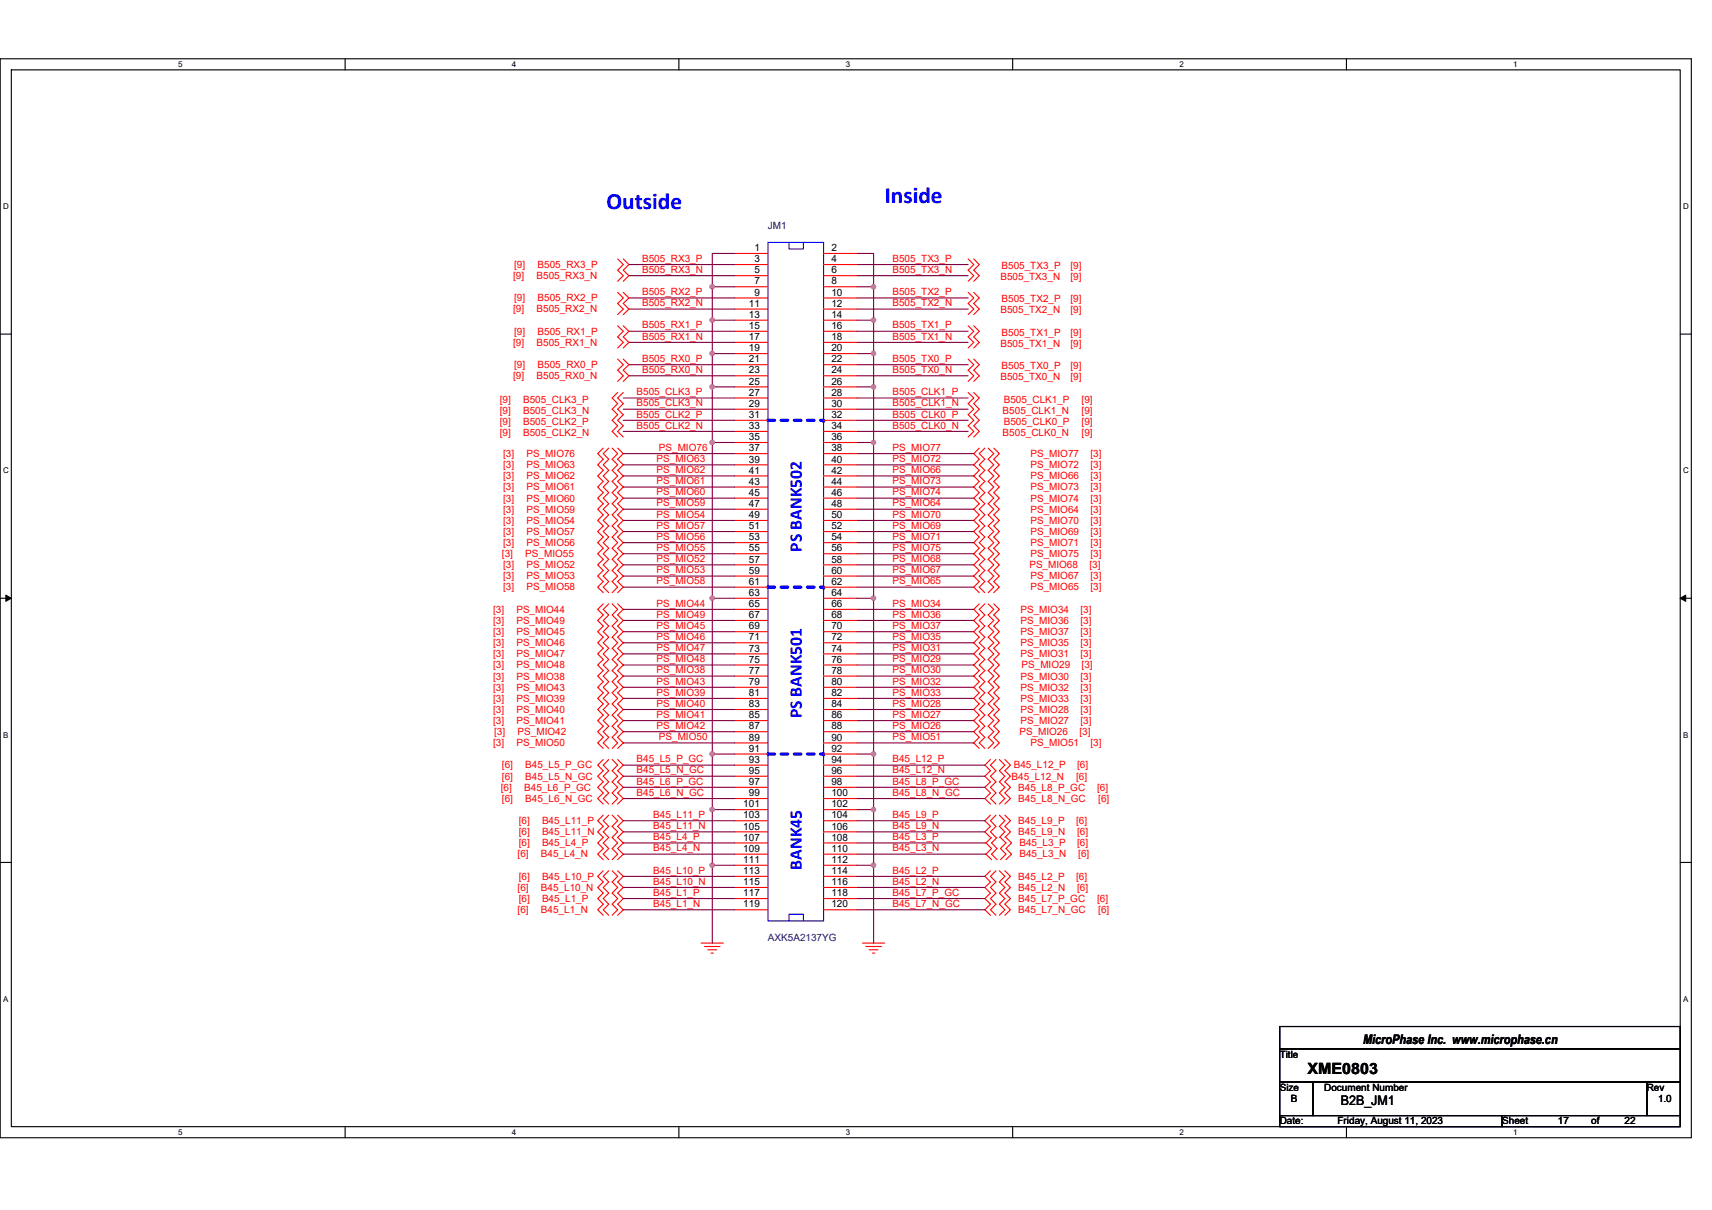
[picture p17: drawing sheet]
<svg xmlns="http://www.w3.org/2000/svg" width="297mm" height="210mm" viewBox="0 0 297 210" stroke-linecap="round" stroke-linejoin="round" font-family="sans-serif">
<defs><g id="words">
<g font-size="4" fill="#00f">
<text x="153.5" y="35.3">Inside</text>
<text x="105.2" y="36.3">Outside</text>
</g>
<g font-size="3.1" fill="#00f">
<text x="139.1" y="95.7" transform="rotate(-90 139.1 95.7)">PS BANK502</text>
<text x="139.1" y="124.7" transform="rotate(-90 139.1 124.7)">PS BANK501</text>
<text x="139.1" y="150.9" transform="rotate(-90 139.1 150.9)">BANK45</text>
</g>
<text font-size="2.7" x="226.9" y="186.4">XME0803</text>
<g font-size="2.3">
<text x="236.5" y="181.1">MicroPhase Inc. www.microphase.cn</text>
<text x="232.6" y="191.8">B2B_JM1</text>
</g>
<g font-size="1.7" fill="#000080">
<text x="133.2" y="39.7">JM1</text>
<text x="133.2" y="163.3">AXK5A2137YG</text>
</g>
<g font-size="1.7" fill="#f00">
<text x="89.2" y="46.5">[9]</text>
<text x="93.3" y="46.5">B505_RX3_P</text>
<text x="111.4" y="45.4">B505_RX3_P</text>
<text x="111.4" y="47.3">B505_RX3_N</text>
<text x="154.9" y="45.4">B505_TX3_P</text>
<text x="154.9" y="47.3">B505_TX3_N</text>
<text x="173.8" y="46.7">B505_TX3_P</text>
<text x="185.7" y="46.7">[9]</text>
<text x="89" y="48.4">[9]</text>
<text x="89.2" y="52.3">[9]</text>
<text x="93.1" y="48.4">B505_RX3_N</text>
<text x="93.3" y="52.3">B505_RX2_P</text>
<text x="111.4" y="53.1">B505_RX2_N</text>
<text x="111.4" y="51.2">B505_RX2_P</text>
<text x="154.9" y="53.1">B505_TX2_N</text>
<text x="154.9" y="51.2">B505_TX2_P</text>
<text x="173.6" y="48.6">B505_TX3_N</text>
<text x="173.8" y="52.5">B505_TX2_P</text>
<text x="185.7" y="48.6">[9]</text>
<text x="185.7" y="52.5">[9]</text>
<text x="89" y="54.2">[9]</text>
<text x="89.2" y="58.1">[9]</text>
<text x="93.1" y="54.2">B505_RX2_N</text>
<text x="93.3" y="58.1">B505_RX1_P</text>
<text x="111.4" y="58.9">B505_RX1_N</text>
<text x="111.4" y="57">B505_RX1_P</text>
<text x="154.9" y="57">B505_TX1_P</text>
<text x="154.9" y="58.9">B505_TX1_N</text>
<text x="173.6" y="54.4">B505_TX2_N</text>
<text x="173.8" y="58.3">B505_TX1_P</text>
<text x="185.7" y="54.4">[9]</text>
<text x="185.7" y="58.3">[9]</text>
<text x="89" y="65.8">[9]</text>
<text x="89" y="60">[9]</text>
<text x="89.2" y="63.9">[9]</text>
<text x="93.1" y="65.8">B505_RX0_N</text>
<text x="93.1" y="60">B505_RX1_N</text>
<text x="93.3" y="63.9">B505_RX0_P</text>
<text x="111.4" y="64.7">B505_RX0_N</text>
<text x="111.4" y="62.8">B505_RX0_P</text>
<text x="154.9" y="64.7">B505_TX0_N</text>
<text x="154.9" y="62.8">B505_TX0_P</text>
<text x="173.6" y="66">B505_TX0_N</text>
<text x="173.6" y="60.2">B505_TX1_N</text>
<text x="173.8" y="64.1">B505_TX0_P</text>
<text x="185.7" y="66">[9]</text>
<text x="185.7" y="60.2">[9]</text>
<text x="185.7" y="64.1">[9]</text>
<text x="86.7" y="71.8">[9]</text>
<text x="86.7" y="69.8">[9]</text>
<text x="90.8" y="71.8">B505_CLK3_N</text>
<text x="90.8" y="69.8">B505_CLK3_P</text>
<text x="110.4" y="68.6">B505_CLK3_P</text>
<text x="110.4" y="70.5">B505_CLK3_N</text>
<text x="154.9" y="70.5">B505_CLK1_N</text>
<text x="154.9" y="68.6">B505_CLK1_P</text>
<text x="174" y="71.8">B505_CLK1_N</text>
<text x="174.2" y="69.8">B505_CLK1_P</text>
<text x="187.7" y="71.8">[9]</text>
<text x="187.7" y="69.8">[9]</text>
<text x="86.7" y="73.7">[9]</text>
<text x="86.7" y="75.6">[9]</text>
<text x="90.8" y="73.7">B505_CLK2_P</text>
<text x="90.8" y="75.6">B505_CLK2_N</text>
<text x="110.4" y="72.5">B505_CLK2_P</text>
<text x="110.4" y="74.4">B505_CLK2_N</text>
<text x="154.9" y="74.4">B505_CLK0_N</text>
<text x="154.9" y="72.5">B505_CLK0_P</text>
<text x="174" y="75.6">B505_CLK0_N</text>
<text x="174.2" y="73.7">B505_CLK0_P</text>
<text x="187.7" y="75.6">[9]</text>
<text x="187.7" y="73.7">[9]</text>
<text x="87.3" y="79.3">[3]</text>
<text x="87.3" y="81.2">[3]</text>
<text x="87.3" y="83.2">[3]</text>
<text x="91.4" y="79.3">PS_MIO76</text>
<text x="91.4" y="81.2">PS_MIO63</text>
<text x="91.4" y="83.2">PS_MIO62</text>
<text x="113.9" y="80.2">PS_MIO63</text>
<text x="113.9" y="82.1">PS_MIO62</text>
<text x="114.3" y="78.2">PS_MIO76</text>
<text x="154.9" y="78.2">PS_MIO77</text>
<text x="154.9" y="82.1">PS_MIO66</text>
<text x="154.9" y="80.2">PS_MIO72</text>
<text x="178.8" y="79.3">PS_MIO77</text>
<text x="178.8" y="81.2">PS_MIO72</text>
<text x="178.8" y="83.2">PS_MIO66</text>
<text x="189.2" y="79.3">[3]</text>
<text x="189.2" y="81.2">[3]</text>
<text x="189.2" y="83.2">[3]</text>
<text x="87.3" y="85.1">[3]</text>
<text x="87.3" y="87">[3]</text>
<text x="87.3" y="89">[3]</text>
<text x="91.4" y="85.1">PS_MIO61</text>
<text x="91.4" y="87">PS_MIO60</text>
<text x="91.4" y="89">PS_MIO59</text>
<text x="113.9" y="84">PS_MIO61</text>
<text x="113.9" y="86">PS_MIO60</text>
<text x="113.9" y="87.9">PS_MIO59</text>
<text x="113.9" y="89.8">PS_MIO54</text>
<text x="154.9" y="86">PS_MIO74</text>
<text x="154.9" y="84">PS_MIO73</text>
<text x="154.9" y="89.8">PS_MIO70</text>
<text x="154.9" y="87.9">PS_MIO64</text>
<text x="178.8" y="87">PS_MIO74</text>
<text x="178.8" y="89">PS_MIO64</text>
<text x="178.8" y="85.1">PS_MIO73</text>
<text x="189.2" y="87">[3]</text>
<text x="189.2" y="89">[3]</text>
<text x="189.2" y="85.1">[3]</text>
<text x="87.3" y="90.9">[3]</text>
<text x="87.3" y="92.8">[3]</text>
<text x="87.3" y="94.7">[3]</text>
<text x="91.4" y="90.9">PS_MIO54</text>
<text x="91.4" y="92.8">PS_MIO57</text>
<text x="91.4" y="94.7">PS_MIO56</text>
<text x="113.9" y="91.8">PS_MIO57</text>
<text x="113.9" y="93.7">PS_MIO56</text>
<text x="113.9" y="95.6">PS_MIO55</text>
<text x="154.9" y="95.6">PS_MIO75</text>
<text x="154.9" y="93.7">PS_MIO71</text>
<text x="154.9" y="91.8">PS_MIO69</text>
<text x="178.8" y="94.7">PS_MIO71</text>
<text x="178.8" y="92.8">PS_MIO69</text>
<text x="178.8" y="90.9">PS_MIO70</text>
<text x="189.2" y="94.7">[3]</text>
<text x="189.2" y="92.8">[3]</text>
<text x="189.2" y="90.9">[3]</text>
<text x="87.1" y="96.7">[3]</text>
<text x="87.3" y="98.6">[3]</text>
<text x="87.3" y="100.5">[3]</text>
<text x="91.1" y="96.7">PS_MIO55</text>
<text x="91.4" y="98.6">PS_MIO52</text>
<text x="91.4" y="100.5">PS_MIO53</text>
<text x="113.9" y="97.5">PS_MIO52</text>
<text x="113.9" y="99.5">PS_MIO53</text>
<text x="113.9" y="101.4">PS_MIO58</text>
<text x="154.9" y="99.5">PS_MIO67</text>
<text x="154.9" y="101.4">PS_MIO65</text>
<text x="154.9" y="97.5">PS_MIO68</text>
<text x="178.6" y="98.6">PS_MIO68</text>
<text x="178.8" y="100.5">PS_MIO67</text>
<text x="178.8" y="96.7">PS_MIO75</text>
<text x="189" y="98.6">[3]</text>
<text x="189.2" y="100.5">[3]</text>
<text x="189.2" y="96.7">[3]</text>
<text x="85.6" y="106.3">[3]</text>
<text x="87.3" y="102.5">[3]</text>
<text x="89.6" y="106.3">PS_MIO44</text>
<text x="91.4" y="102.5">PS_MIO58</text>
<text x="113.9" y="105.3">PS_MIO44</text>
<text x="113.9" y="107.2">PS_MIO49</text>
<text x="154.9" y="107.2">PS_MIO36</text>
<text x="154.9" y="105.3">PS_MIO34</text>
<text x="177.1" y="106.3">PS_MIO34</text>
<text x="178.8" y="102.5">PS_MIO65</text>
<text x="187.5" y="106.3">[3]</text>
<text x="189.2" y="102.5">[3]</text>
<text x="85.6" y="108.3">[3]</text>
<text x="85.6" y="110.2">[3]</text>
<text x="85.6" y="112.1">[3]</text>
<text x="89.6" y="108.3">PS_MIO49</text>
<text x="89.6" y="110.2">PS_MIO45</text>
<text x="89.6" y="112.1">PS_MIO46</text>
<text x="113.9" y="109.1">PS_MIO45</text>
<text x="113.9" y="111.1">PS_MIO46</text>
<text x="113.9" y="113">PS_MIO47</text>
<text x="154.9" y="111.1">PS_MIO35</text>
<text x="154.9" y="109.1">PS_MIO37</text>
<text x="154.9" y="113">PS_MIO31</text>
<text x="177.1" y="108.3">PS_MIO36</text>
<text x="177.1" y="112.1">PS_MIO35</text>
<text x="177.1" y="110.2">PS_MIO37</text>
<text x="187.5" y="108.3">[3]</text>
<text x="187.5" y="112.1">[3]</text>
<text x="187.5" y="110.2">[3]</text>
<text x="85.6" y="114">[3]</text>
<text x="85.6" y="116">[3]</text>
<text x="85.6" y="117.9">[3]</text>
<text x="85.6" y="119.8">[3]</text>
<text x="89.6" y="114">PS_MIO47</text>
<text x="89.6" y="116">PS_MIO48</text>
<text x="89.6" y="117.9">PS_MIO38</text>
<text x="89.6" y="119.8">PS_MIO43</text>
<text x="113.9" y="114.9">PS_MIO48</text>
<text x="113.9" y="116.8">PS_MIO38</text>
<text x="113.9" y="118.8">PS_MIO43</text>
<text x="154.9" y="116.8">PS_MIO30</text>
<text x="154.9" y="118.8">PS_MIO32</text>
<text x="154.9" y="114.9">PS_MIO29</text>
<text x="177.1" y="119.8">PS_MIO32</text>
<text x="177.1" y="117.9">PS_MIO30</text>
<text x="177.1" y="114">PS_MIO31</text>
<text x="177.2" y="116">PS_MIO29</text>
<text x="187.5" y="119.8">[3]</text>
<text x="187.5" y="117.9">[3]</text>
<text x="187.5" y="114">[3]</text>
<text x="187.7" y="116">[3]</text>
<text x="85.6" y="121.8">[3]</text>
<text x="85.6" y="123.7">[3]</text>
<text x="85.6" y="125.6">[3]</text>
<text x="89.6" y="121.8">PS_MIO39</text>
<text x="89.6" y="123.7">PS_MIO40</text>
<text x="89.6" y="125.6">PS_MIO41</text>
<text x="113.9" y="120.7">PS_MIO39</text>
<text x="113.9" y="122.6">PS_MIO40</text>
<text x="113.9" y="124.6">PS_MIO41</text>
<text x="154.9" y="122.6">PS_MIO28</text>
<text x="154.9" y="124.6">PS_MIO27</text>
<text x="154.9" y="120.7">PS_MIO33</text>
<text x="177.1" y="121.8">PS_MIO33</text>
<text x="177.1" y="123.7">PS_MIO28</text>
<text x="177.1" y="125.6">PS_MIO27</text>
<text x="187.5" y="121.8">[3]</text>
<text x="187.5" y="123.7">[3]</text>
<text x="187.5" y="125.6">[3]</text>
<text x="85.6" y="129.5">[3]</text>
<text x="85.7" y="127.6">[3]</text>
<text x="89.6" y="129.5">PS_MIO50</text>
<text x="89.8" y="127.6">PS_MIO42</text>
<text x="113.9" y="126.5">PS_MIO42</text>
<text x="114.3" y="128.4">PS_MIO50</text>
<text x="154.9" y="128.4">PS_MIO51</text>
<text x="154.9" y="126.5">PS_MIO26</text>
<text x="176.9" y="127.6">PS_MIO26</text>
<text x="178.8" y="129.5">PS_MIO51</text>
<text x="187.3" y="127.6">[3]</text>
<text x="189.2" y="129.5">[3]</text>
<text x="86.9" y="137.2">[6]</text>
<text x="87.1" y="135.3">[6]</text>
<text x="87.1" y="133.3">[6]</text>
<text x="90.9" y="137.2">B45_L6_P_GC</text>
<text x="91.1" y="135.3">B45_L5_N_GC</text>
<text x="91.1" y="133.3">B45_L5_P_GC</text>
<text x="110.4" y="136.1">B45_L6_P_GC</text>
<text x="110.4" y="134.2">B45_L5_N_GC</text>
<text x="110.4" y="132.3">B45_L5_P_GC</text>
<text x="154.9" y="136.1">B45_L8_P_GC</text>
<text x="154.9" y="132.3">B45_L12_P</text>
<text x="154.9" y="134.2">B45_L12_N</text>
<text x="175.5" y="135.3">B45_L12_N</text>
<text x="175.9" y="133.3">B45_L12_P</text>
<text x="176.7" y="137.2">B45_L8_P_GC</text>
<text x="186.7" y="135.3">[6]</text>
<text x="186.9" y="133.3">[6]</text>
<text x="190.4" y="137.2">[6]</text>
<text x="87.1" y="139.1">[6]</text>
<text x="90" y="143">[6]</text>
<text x="91.1" y="139.1">B45_L6_N_GC</text>
<text x="94" y="143">B45_L11_P</text>
<text x="110.4" y="138.1">B45_L6_N_GC</text>
<text x="113.3" y="141.9">B45_L11_P</text>
<text x="113.3" y="143.9">B45_L11_N</text>
<text x="154.9" y="141.9">B45_L9_P</text>
<text x="154.9" y="143.9">B45_L9_N</text>
<text x="154.9" y="138.1">B45_L8_N_GC</text>
<text x="176.7" y="143">B45_L9_P</text>
<text x="176.7" y="139.1">B45_L8_N_GC</text>
<text x="186.7" y="143">[6]</text>
<text x="190.6" y="139.1">[6]</text>
<text x="89.8" y="148.8">[6]</text>
<text x="90" y="144.9">[6]</text>
<text x="90" y="146.9">[6]</text>
<text x="93.8" y="148.8">B45_L4_N</text>
<text x="94" y="144.9">B45_L11_N</text>
<text x="94" y="146.9">B45_L4_P</text>
<text x="113.3" y="147.7">B45_L4_N</text>
<text x="113.3" y="145.8">B45_L4_P</text>
<text x="154.9" y="147.7">B45_L3_N</text>
<text x="154.9" y="145.8">B45_L3_P</text>
<text x="176.7" y="144.9">B45_L9_N</text>
<text x="176.9" y="146.9">B45_L3_P</text>
<text x="176.9" y="148.8">B45_L3_N</text>
<text x="186.9" y="144.9">[6]</text>
<text x="186.9" y="146.9">[6]</text>
<text x="187.1" y="148.8">[6]</text>
<text x="89.8" y="154.6">[6]</text>
<text x="90" y="152.7">[6]</text>
<text x="93.8" y="154.6">B45_L10_N</text>
<text x="94" y="152.7">B45_L10_P</text>
<text x="113.3" y="151.6">B45_L10_P</text>
<text x="113.3" y="153.5">B45_L10_N</text>
<text x="113.3" y="155.4">B45_L1_P</text>
<text x="154.9" y="155.4">B45_L7_P_GC</text>
<text x="154.9" y="151.6">B45_L2_P</text>
<text x="154.9" y="153.5">B45_L2_N</text>
<text x="176.7" y="154.6">B45_L2_N</text>
<text x="176.7" y="152.7">B45_L2_P</text>
<text x="186.7" y="152.7">[6]</text>
<text x="186.9" y="154.6">[6]</text>
<text x="89.8" y="158.5">[6]</text>
<text x="90" y="156.5">[6]</text>
<text x="93.8" y="158.5">B45_L1_N</text>
<text x="94" y="156.5">B45_L1_P</text>
<text x="113.3" y="157.4">B45_L1_N</text>
<text x="154.9" y="157.4">B45_L7_N_GC</text>
<text x="176.7" y="156.5">B45_L7_P_GC</text>
<text x="176.7" y="158.5">B45_L7_N_GC</text>
<text x="190.4" y="156.5">[6]</text>
<text x="190.6" y="158.5">[6]</text>
</g>
<g font-size="1.7">
<text x="130.9" y="43.6">1</text>
<text x="130.9" y="45.5">3</text>
<text x="130.9" y="47.4">5</text>
<text x="144.2" y="43.6">2</text>
<text x="144.2" y="45.5">4</text>
<text x="144.2" y="47.4">6</text>
<text x="129.9" y="53.2">11</text>
<text x="130.9" y="49.4">7</text>
<text x="130.9" y="51.3">9</text>
<text x="144.2" y="49.4">8</text>
<text x="144.2" y="51.3">10</text>
<text x="144.2" y="53.2">12</text>
<text x="129.9" y="55.2">13</text>
<text x="129.9" y="57.1">15</text>
<text x="129.9" y="59">17</text>
<text x="144.2" y="55.2">14</text>
<text x="144.2" y="57.1">16</text>
<text x="144.2" y="59">18</text>
<text x="129.9" y="61">19</text>
<text x="129.9" y="62.9">21</text>
<text x="129.9" y="64.8">23</text>
<text x="144.2" y="61">20</text>
<text x="144.2" y="62.9">22</text>
<text x="144.2" y="64.8">24</text>
<text x="129.9" y="66.7">25</text>
<text x="129.9" y="68.7">27</text>
<text x="129.9" y="70.6">29</text>
<text x="144.2" y="66.7">26</text>
<text x="144.2" y="68.7">28</text>
<text x="144.2" y="70.6">30</text>
<text x="129.9" y="72.5">31</text>
<text x="129.9" y="74.5">33</text>
<text x="129.9" y="76.4">35</text>
<text x="144.2" y="72.5">32</text>
<text x="144.2" y="74.5">34</text>
<text x="144.2" y="76.4">36</text>
<text x="129.9" y="78.3">37</text>
<text x="129.9" y="80.3">39</text>
<text x="129.9" y="82.2">41</text>
<text x="144.2" y="78.3">38</text>
<text x="144.2" y="80.3">40</text>
<text x="144.2" y="82.2">42</text>
<text x="129.9" y="84.1">43</text>
<text x="129.9" y="86">45</text>
<text x="129.9" y="88">47</text>
<text x="129.9" y="89.9">49</text>
<text x="144.2" y="84.1">44</text>
<text x="144.2" y="86">46</text>
<text x="144.2" y="88">48</text>
<text x="144.2" y="89.9">50</text>
<text x="129.9" y="91.8">51</text>
<text x="129.9" y="93.8">53</text>
<text x="129.9" y="95.7">55</text>
<text x="144.2" y="91.8">52</text>
<text x="144.2" y="93.8">54</text>
<text x="144.2" y="95.7">56</text>
<text x="129.9" y="97.6">57</text>
<text x="129.9" y="99.6">59</text>
<text x="129.9" y="101.5">61</text>
<text x="144.2" y="97.6">58</text>
<text x="144.2" y="99.6">60</text>
<text x="144.2" y="101.5">62</text>
<text x="129.9" y="103.4">63</text>
<text x="129.9" y="105.3">65</text>
<text x="129.9" y="107.3">67</text>
<text x="144.2" y="103.4">64</text>
<text x="144.2" y="105.3">66</text>
<text x="144.2" y="107.3">68</text>
<text x="129.9" y="109.2">69</text>
<text x="129.9" y="111.1">71</text>
<text x="129.9" y="113.1">73</text>
<text x="144.2" y="109.2">70</text>
<text x="144.2" y="111.1">72</text>
<text x="144.2" y="113.1">74</text>
<text x="129.9" y="115">75</text>
<text x="129.9" y="116.9">77</text>
<text x="129.9" y="118.9">79</text>
<text x="144.2" y="115">76</text>
<text x="144.2" y="116.9">78</text>
<text x="144.2" y="118.9">80</text>
<text x="129.9" y="120.8">81</text>
<text x="129.9" y="122.7">83</text>
<text x="129.9" y="124.7">85</text>
<text x="144.2" y="120.8">82</text>
<text x="144.2" y="122.7">84</text>
<text x="144.2" y="124.7">86</text>
<text x="129.9" y="126.6">87</text>
<text x="129.9" y="128.5">89</text>
<text x="129.9" y="130.5">91</text>
<text x="144.2" y="126.6">88</text>
<text x="144.2" y="128.5">90</text>
<text x="144.2" y="130.5">92</text>
<text x="129.9" y="132.4">93</text>
<text x="129.9" y="134.3">95</text>
<text x="129.9" y="136.2">97</text>
<text x="144.2" y="132.4">94</text>
<text x="144.2" y="134.3">96</text>
<text x="144.2" y="136.2">98</text>
<text x="129" y="140.1">101</text>
<text x="129" y="142">103</text>
<text x="129" y="144">105</text>
<text x="129.9" y="138.2">99</text>
<text x="144.2" y="138.2">100</text>
<text x="144.2" y="140.1">102</text>
<text x="144.2" y="142">104</text>
<text x="144.2" y="144">106</text>
<text x="129" y="145.9">107</text>
<text x="129" y="147.8">109</text>
<text x="129" y="149.8">111</text>
<text x="144.2" y="145.9">108</text>
<text x="144.2" y="147.8">110</text>
<text x="144.2" y="149.8">112</text>
<text x="129" y="151.7">113</text>
<text x="129" y="153.6">115</text>
<text x="129" y="155.5">117</text>
<text x="144.2" y="151.7">114</text>
<text x="144.2" y="153.6">116</text>
<text x="144.2" y="155.5">118</text>
<text x="129" y="157.5">119</text>
<text x="144.2" y="157.5">120</text>
<text x="222" y="183.6">Title</text>
<text x="222" y="189.3">Size</text>
<text x="224" y="191.3">B</text>
<text x="229.8" y="189.3">Document Number</text>
<text x="285.7" y="189.3">Rev</text>
<text x="287.7" y="191.3">1.0</text>
<text x="222" y="195.1">Date:</text>
<text x="232.1" y="195.1">Friday, August 11, 2023</text>
<text x="260.6" y="195.1">Sheet</text>
<text x="270.3" y="195.1">17</text>
<text x="276.1" y="195.1">of</text>
<text x="281.9" y="195.1">22</text>
</g>
<g font-size="1.4">
<text x="30.9" y="11.7">5</text>
<text x="88.8" y="11.7">4</text>
<text x="146.7" y="11.7">3</text>
<text x="204.7" y="11.7">2</text>
<text x="262.6" y="11.7">1</text>
<text x=".5" y="36.3">D</text>
<text x="292" y="36.3">D</text>
<text x=".5" y="82.1">C</text>
<text x="292" y="82.1">C</text>
<text x=".5" y="128">B</text>
<text x="292" y="128">B</text>
<text x=".5" y="173.8">A</text>
<text x="292" y="173.8">A</text>
<text x="30.9" y="197">5</text>
<text x="88.8" y="197">4</text>
<text x="146.7" y="197">3</text>
<text x="204.7" y="197">2</text>
<text x="262.6" y="197">1</text>
</g>
</g></defs>
<path d="M0 10.2h293.5v187.2h-293.5zM2 12.1h289.5v183.4h-289.5z" fill="none" stroke="#000" stroke-width=".19"/>
<g fill="#fff">
<path d="M30.9 10.4h.8v1.6h-.8z"/>
<path d="M30.9 195.7h.8v1.6h-.8z"/>
</g>
<path d="M59.9 10.2v1.9M59.9 195.5v1.9" fill="none" stroke="#000" stroke-width=".19"/>
<g fill="#fff">
<path d="M88.8 10.4h.8v1.6h-.8z"/>
<path d="M88.8 195.7h.8v1.6h-.8z"/>
</g>
<path d="M117.8 10.2v1.9M117.8 195.5v1.9" fill="none" stroke="#000" stroke-width=".19"/>
<g fill="#fff">
<path d="M146.7 10.4h.8v1.6h-.8z"/>
<path d="M146.7 195.7h.8v1.6h-.8z"/>
</g>
<path d="M175.7 10.2v1.9M175.7 195.5v1.9" fill="none" stroke="#000" stroke-width=".19"/>
<g fill="#fff">
<path d="M204.7 10.4h.7v1.6h-.7z"/>
<path d="M204.7 195.7h.7v1.6h-.7z"/>
</g>
<path d="M233.6 10.2v1.9M233.6 195.5v1.9" fill="none" stroke="#000" stroke-width=".19"/>
<g fill="#fff">
<path d="M262.6 10.4h.7v1.6h-.7z"/>
<path d="M262.6 195.7h.7v1.6h-.7z"/>
<path d="M.5 35.1h1v1.5h-1z"/>
<path d="M292 35.1h1v1.5h-1z"/>
<path d="M.5 80.9h1v1.5h-1z"/>
<path d="M292 80.9h1v1.5h-1z"/>
</g>
<path d="M0 58h2M291.5 58h2" fill="none" stroke="#000" stroke-width=".19"/>
<g fill="#fff">
<path d="M.5 126.7h.9v1.6h-.9z"/>
<path d="M292 126.7h.9v1.6h-.9z"/>
</g>
<path d="M0 103.8h2M291.5 103.8h2" fill="none" stroke="#000" stroke-width=".19"/>
<path d="M1 103.3l1 .5-1 .6zM291.5 103.8l1-.5v1.1z" fill="#000" stroke="#000" stroke-width=".17"/>
<g fill="#fff">
<path d="M.5 172.6h.9v1.5h-.9z"/>
<path d="M292 172.6h.9v1.5h-.9z"/>
</g>
<path d="M0 149.7h2M291.5 149.7h2M222 178.1h69.5v3.9h-69.5zM222 182h69.5v5.8h-69.5zM222 187.8h5.8v5.8h-5.8zM222 193.6h38.6v1.9h-38.6zM227.8 187.8h57.9v5.8h-57.9zM260.6 193.6h30.9v1.9h-30.9zM285.7 187.8h5.8v5.8h-5.8z" fill="none" stroke="#000" stroke-width=".19"/>
<path d="M133.2 72.9h9.7M142.9 72.9h.1M133.2 101.9h9.7M142.9 101.9h.1M133.2 130.9h9.7M142.9 130.9h.1" fill="none" stroke="#00f" stroke-width=".57" stroke-dasharray="1.1 1.1"/>
<g fill="none" stroke="#f00" stroke-width=".19">
<path d="M107.2 44.9l.9 1-.9 1 .9 .9-.9 1M107.2 56.5l.9 1-.9 1 .9 .9-.9 1M107.2 50.7l.9 1-.9 1 .9 .9-.9 1M108.1 44.9l1 1-1 1 1 .9-1 1M108.1 56.5l1 1-1 1 1 .9-1 1M108.1 50.7l1 1-1 1 1 .9-1 1M127.4 44h5.8M127.4 45.9h5.8M127.4 47.8h5.8M127.4 49.8h5.8M127.4 51.7h5.8M127.4 53.6h5.8"/>
<path d="M127.4 55.6h5.8M127.4 57.5h5.8M127.4 59.4h5.8M142.9 44h5.8M142.9 45.9h5.8M142.9 47.8h5.8M142.9 49.8h5.8M142.9 51.7h5.8M142.9 53.6h5.8M142.9 55.6h5.8M142.9 57.5h5.8M142.9 59.4h5.8"/>
<path d="M168 44.9l.9 1-.9 1 .9 .9-.9 1M168 50.7l.9 1-.9 1 .9 .9-.9 1M168 56.5l.9 1-.9 1 .9 .9-.9 1M168.9 44.9l1 1-1 1 1 .9-1 1M168.9 50.7l1 1-1 1 1 .9-1 1M168.9 56.5l1 1-1 1 1 .9-1 1M104.7 77.8l-1 .9 1 1-1 1 1 .9-1 1 1 .9-1 1 1 1-1 .9 1 1-1 1 1 .9-1 1 1 1-1 .9 1 1-1 1 1 .9-1 1 1 1-1 .9 1 1-1 1 1 .9-1 1 1 .9M105.6 77.8l-.9 .9 .9 1-.9 1 .9 .9-.9 1 .9 .9-.9 1 .9 1-.9 .9 .9 1-.9 1 .9 .9-.9 1 .9 1-.9 .9 .9 1-.9 1 .9 .9-.9 1 .9 1-.9 .9 .9 1-.9 1 .9 .9-.9 1 .9 .9M106.2 77.8l1 .9-1 1 1 1-1 .9 1 1-1 .9 1 1-1 1 1 .9-1 1 1 1-1 .9 1 1-1 1 1 .9-1 1 1 1-1 .9 1 1-1 1 1 .9-1 1 1 1-1 .9 1 1-1 .9M107.2 62.3l.9 1-.9 .9 .9 1-.9 1M107.2 77.8l.9 .9-.9 1 .9 1-.9 .9 .9 1-.9 .9 .9 1-.9 1 .9 .9-.9 1 .9 1-.9 .9 .9 1-.9 1 .9 .9-.9 1 .9 1-.9 .9 .9 1-.9 1 .9 .9-.9 1 .9 1-.9 .9 .9 1-.9 .9M107.2 68.1l-1 1 1 .9-1 1 1 1-1 .9 1 1-1 1 1 .9"/>
<path d="M108.1 62.3l1 1-1 .9 1 1-1 1M108.1 68.1l-.9 1 .9 .9-.9 1 .9 1-.9 .9 .9 1-.9 1 .9 .9M127.4 61.4h5.8M127.4 63.3h5.8M127.4 65.2h5.8M127.4 67.1h5.8M127.4 69.1h5.8M127.4 71h5.8M127.4 72.9h5.8M127.4 74.9h5.8M127.4 76.8h5.8M127.4 78.7h5.8"/>
<path d="M142.9 61.4h5.8M142.9 63.3h5.8M142.9 65.2h5.8M142.9 67.1h5.8M142.9 69.1h5.8M142.9 71h5.8M142.9 72.9h5.8M142.9 74.9h5.8M142.9 76.8h5.8M142.9 78.7h5.8M168 62.3l.9 1-.9 .9 .9 1-.9 1M168 68.1l.9 1-.9 .9 .9 1-.9 1 .9 .9-.9 1 .9 1-.9 .9"/>
<path d="M168.9 62.3l1 1-1 .9 1 1-1 1M168.9 68.1l1 1-1 .9 1 1-1 1 1 .9-1 1 1 1-1 .9M169.9 77.8l-1 .9 1 1-1 1 1 .9-1 1 1 .9-1 1 1 1-1 .9 1 1-1 1 1 .9-1 1 1 1-1 .9 1 1-1 1 1 .9-1 1 1 1-1 .9 1 1-1 1 1 .9-1 1 1 .9M170.9 77.8l-1 .9 1 1-1 1 1 .9-1 1 1 .9-1 1 1 1-1 .9 1 1-1 1 1 .9-1 1 1 1-1 .9 1 1-1 1 1 .9-1 1 1 1-1 .9 1 1-1 1 1 .9-1 1 1 .9M171.4 77.8l1 .9-1 1 1 1-1 .9 1 1-1 .9 1 1-1 1 1 .9-1 1 1 1-1 .9 1 1-1 1 1 .9-1 1 1 1-1 .9 1 1-1 1 1 .9-1 1 1 1-1 .9 1 1-1 .9M172.4 77.8l1 .9-1 1 1 1-1 .9 1 1-1 .9 1 1-1 1 1 .9-1 1 1 1-1 .9 1 1-1 1 1 .9-1 1 1 1-1 .9 1 1-1 1 1 .9-1 1 1 1-1 .9 1 1-1 .9M127.4 80.7h5.8M127.4 82.6h5.8M127.4 84.5h5.8M127.4 86.4h5.8M127.4 88.4h5.8M127.4 90.3h5.8"/>
<path d="M127.4 92.2h5.8M127.4 94.2h5.8M127.4 96.1h5.8M127.4 98h5.8M127.4 100h5.8M142.9 80.7h5.8M142.9 82.6h5.8M142.9 84.5h5.8M142.9 86.4h5.8M142.9 88.4h5.8M142.9 90.3h5.8M142.9 92.2h5.8"/>
<path d="M142.9 94.2h5.8M142.9 96.1h5.8M142.9 98h5.8M142.9 100h5.8M104.7 104.8l-1 .9 1 1-1 1 1 .9-1 1 1 1-1 .9 1 1-1 1 1 .9-1 1 1 1-1 .9 1 1-1 1 1 .9-1 1 1 1-1 .9 1 1-1 1 1 .9-1 1 1 1-1 .9 1 1M105.6 104.8l-.9 .9 .9 1-.9 1 .9 .9-.9 1 .9 1-.9 .9 .9 1-.9 1 .9 .9-.9 1 .9 1-.9 .9 .9 1-.9 1 .9 .9-.9 1 .9 1-.9 .9 .9 1-.9 1 .9 .9-.9 1 .9 1-.9 .9 .9 1M106.2 104.8l1 .9-1 1 1 1-1 .9 1 1-1 1 1 .9-1 1 1 1-1 .9 1 1-1 1 1 .9-1 1 1 1-1 .9 1 1-1 1 1 .9-1 1 1 1-1 .9 1 1-1 1 1 .9-1 1M107.2 104.8l.9 .9-.9 1 .9 1-.9 .9 .9 1-.9 1 .9 .9-.9 1 .9 1-.9 .9 .9 1-.9 1 .9 .9-.9 1 .9 1-.9 .9 .9 1-.9 1 .9 .9-.9 1 .9 1-.9 .9 .9 1-.9 1 .9 .9-.9 1M127.4 101.9h5.8M127.4 103.8h5.8M127.4 105.7h5.8M127.4 107.7h5.8"/>
<path d="M127.4 109.6h5.8M127.4 111.5h5.8M127.4 113.5h5.8M127.4 115.4h5.8M127.4 117.3h5.8M127.4 119.3h5.8M142.9 101.9h5.8M142.9 103.8h5.8M142.9 105.7h5.8M142.9 107.7h5.8M142.9 109.6h5.8M142.9 111.5h5.8"/>
<path d="M142.9 113.5h5.8M142.9 115.4h5.8M142.9 117.3h5.8M142.9 119.3h5.8M169.9 104.8l-1 .9 1 1-1 1 1 .9-1 1 1 1-1 .9 1 1-1 1 1 .9-1 1 1 1-1 .9 1 1-1 1 1 .9-1 1 1 1-1 .9 1 1-1 1 1 .9-1 1 1 1-1 .9 1 1M170.9 104.8l-1 .9 1 1-1 1 1 .9-1 1 1 1-1 .9 1 1-1 1 1 .9-1 1 1 1-1 .9 1 1-1 1 1 .9-1 1 1 1-1 .9 1 1-1 1 1 .9-1 1 1 1-1 .9 1 1M171.4 104.8l1 .9-1 1 1 1-1 .9 1 1-1 1 1 .9-1 1 1 1-1 .9 1 1-1 1 1 .9-1 1 1 1-1 .9 1 1-1 1 1 .9-1 1 1 1-1 .9 1 1-1 1 1 .9-1 1M172.4 104.8l1 .9-1 1 1 1-1 .9 1 1-1 1 1 .9-1 1 1 1-1 .9 1 1-1 1 1 .9-1 1 1 1-1 .9 1 1-1 1 1 .9-1 1 1 1-1 .9 1 1-1 1 1 .9-1 1M104.7 131.8l-1 1 1 1-1 .9 1 1-1 .9 1 1-1 1 1 .9M105.6 131.8l-.9 1 .9 1-.9 .9 .9 1-.9 .9 .9 1-.9 1 .9 .9M106.2 131.8l1 1-1 1 1 .9-1 1 1 .9-1 1 1 1-1 .9M107.2 131.8l.9 1-.9 1 .9 .9-.9 1 .9 .9-.9 1 .9 1-.9 .9"/>
<path d="M127.4 121.2h5.8M127.4 123.1h5.8M127.4 125.1h5.8M127.4 127h5.8M127.4 128.9h5.8M127.4 130.9h5.8M127.4 132.8h5.8M127.4 134.7h5.8M127.4 136.6h5.8M127.4 138.6h5.8M142.9 121.2h5.8M142.9 123.1h5.8"/>
<path d="M142.9 125.1h5.8M142.9 127h5.8M142.9 128.9h5.8M142.9 130.9h5.8M142.9 132.8h5.8M142.9 134.7h5.8M142.9 136.6h5.8M142.9 138.6h5.8M171.8 131.8l-.9 1 .9 1-.9 .9 .9 1-.9 .9 .9 1-.9 1 .9 .9M172.8 131.8l-1 1 1 1-1 .9 1 1-1 .9 1 1-1 1 1 .9M173.4 131.8l.9 1-.9 1 .9 .9-.9 1 .9 .9-.9 1 .9 1-.9 .9M174.3 131.8l1 1-1 1 1 .9-1 1 1 .9-1 1 1 1-1 .9"/>
<path d="M104.7 141.5l-1 .9 1 1-1 1 1 .9-1 1 1 1-1 .9 1 1M104.7 151.1l-1 1 1 1-1 .9 1 1-1 .9 1 1-1 1 1 .9M105.6 141.5l-.9 .9 .9 1-.9 1 .9 .9-.9 1 .9 1-.9 .9 .9 1M105.6 151.1l-.9 1 .9 1-.9 .9 .9 1-.9 .9 .9 1-.9 1 .9 .9M106.2 141.5l1 .9-1 1 1 1-1 .9 1 1-1 1 1 .9-1 1M106.2 151.1l1 1-1 1 1 .9-1 1 1 .9-1 1 1 1-1 .9M107.2 141.5l.9 .9-.9 1 .9 1-.9 .9 .9 1-.9 1 .9 .9-.9 1M107.2 151.1l.9 1-.9 1 .9 .9-.9 1 .9 .9-.9 1 .9 1-.9 .9M127.4 140.5h5.8M127.4 142.4h5.8M127.4 144.4h5.8M127.4 146.3h5.8"/>
<path d="M127.4 148.2h5.8M127.4 150.2h5.8M127.4 152.1h5.8M127.4 154h5.8M127.4 155.9h5.8M127.4 157.9h5.8M142.9 140.5h5.8M142.9 142.4h5.8M142.9 144.4h5.8M142.9 146.3h5.8M142.9 148.2h5.8M142.9 150.2h5.8"/>
<path d="M142.9 152.1h5.8M142.9 154h5.8M142.9 155.9h5.8M142.9 157.9h5.8M171.8 141.5l-.9 .9 .9 1-.9 1 .9 .9M171.8 151.1l-.9 1 .9 1-.9 .9 .9 1-.9 .9 .9 1-.9 1 .9 .9M172 145.3l-.9 1 .9 1-.9 .9 .9 1M172.8 141.5l-1 .9 1 1-1 1 1 .9M172.8 151.1l-1 1 1 1-1 .9 1 1-1 .9 1 1-1 1 1 .9M173 145.3l-1 1 1 1-1 .9 1 1M173.4 141.5l.9 .9-.9 1 .9 1-.9 .9M173.4 151.1l.9 1-.9 1 .9 .9-.9 1 .9 .9-.9 1 .9 1-.9 .9"/>
<path d="M173.6 145.3l.9 1-.9 1 .9 .9-.9 1M174.3 141.5l1 .9-1 1 1 1-1 .9M174.3 151.1l1 1-1 1 1 .9-1 1 1 .9-1 1 1 1-1 .9M174.5 145.3l1 1-1 1 1 .9-1 1M121.6 163.7h3.9M122.2 164.3h2.7M122.8 164.8h1.6M123.4 165.4h.4M149.6 163.7h3.9M150.2 164.3h2.7M150.8 164.8h1.5M151.4 165.4h.4"/>
</g>
<path d="M133.2 42.1h9.7v117.7h-9.7zM136.9 42.1v1.1h2.5v-1.1M136.9 159.8v-1.2h2.5v1.2" fill="none" stroke="#00f" stroke-width=".19"/>
<g fill="none" stroke="#800040" stroke-width=".19">
<path d="M109.1 45.9h18.3M109.1 47.8h18.3M109.1 59.4h18.3M109.1 53.6h18.3M109.1 51.7h18.3M109.1 57.5h18.3M123.6 49.8v5.8M123.6 49.8h3.8M127.4 44h-3.8v5.8M127.4 55.6h-3.8v5.8M148.7 45.9h19.3M148.7 47.8h19.3"/>
<path d="M148.7 53.6h19.3M148.7 51.7h19.3M148.7 57.5h19.3M148.7 59.4h19.3M148.7 44h2.9v5.8M148.7 55.6h2.9v5.8M148.7 49.8h2.9v5.8M108.1 78.7h19.3M108.1 69.1h19.3M108.1 71h19.3M108.1 72.9h19.3M108.1 74.9h19.3"/>
<path d="M109.1 65.2h18.3M109.1 63.3h18.3M127.4 61.4h-3.8v5.7M127.4 67.1h-3.8v9.7M127.4 76.8h-3.8v27M148.7 65.2h19.3M148.7 71h19.3M148.7 63.3h19.3M148.7 74.9h19.3M148.7 69.1h19.3M148.7 72.9h19.3M148.7 76.8h2.9v27"/>
<path d="M148.7 67.1h2.9v9.7M148.7 61.4h2.9v5.7M148.7 78.7h20.2M108.1 80.7h19.3M108.1 82.6h19.3M108.1 84.5h19.3M108.1 86.4h19.3M108.1 88.4h19.3M108.1 90.3h19.3M108.1 92.2h19.3M108.1 94.2h19.3M108.1 96.1h19.3"/>
<path d="M108.1 98h19.3M108.1 100h19.3M148.7 82.6h20.2M148.7 86.4h20.2M148.7 84.5h20.2M148.7 80.7h20.2M148.7 100h20.2M148.7 90.3h20.2M148.7 96.1h20.2M148.7 98h20.2M148.7 94.2h20.2M148.7 92.2h20.2"/>
<path d="M148.7 88.4h20.2M108.1 101.9h19.3M108.1 105.7h19.3M108.1 107.7h19.3M108.1 109.6h19.3M108.1 111.5h19.3M108.1 113.5h19.3M108.1 115.4h19.3M108.1 117.3h19.3M108.1 119.3h19.3M127.4 103.8h-3.8v27.1M148.7 103.8h2.9v27.1"/>
<path d="M148.7 101.9h20.2M148.7 111.5h20.2M148.7 107.7h20.2M148.7 105.7h20.2M148.7 109.6h20.2M148.7 113.5h20.2M148.7 117.3h20.2M148.7 119.3h20.2M148.7 115.4h20.2M108.1 138.6h19.3M108.1 136.6h19.3M108.1 134.7h19.3"/>
<path d="M108.1 132.8h19.3M108.1 128.9h19.3M108.1 121.2h19.3M108.1 123.1h19.3M108.1 125.1h19.3M108.1 127h19.3M127.4 130.9h-3.8v9.6M148.7 130.9h2.9v9.6M148.7 123.1h20.2M148.7 125.1h20.2M148.7 121.2h20.2M148.7 127h20.2"/>
<path d="M148.7 136.6h22.2M148.7 138.6h22.2M148.7 132.8h22.2M148.7 134.7h22.2M148.7 128.9h20.2M108.1 142.4h19.3M108.1 144.4h19.3M108.1 148.2h19.3M108.1 146.3h19.3M108.1 152.1h19.3M108.1 154h19.3M108.1 155.9h19.3"/>
<path d="M108.1 157.9h19.3M123.6 150.2v13.5M123.6 140.5v9.7M123.6 150.2h3.8M123.6 140.5h3.8M148.7 150.2h2.9M148.7 140.5h2.9v9.7M148.7 142.4h22.2M148.7 144.4h22.2M148.7 157.9h22.2M148.7 155.9h22.2M148.7 152.1h22.2"/>
<path d="M148.7 154h22.2M148.7 148.2h22.4M148.7 146.3h22.4M151.6 150.2v13.5"/>
</g>
<g fill="#f0f" stroke="#f0f" stroke-width=".19">
<circle cx="123.6" cy="150.1" r=".38"/>
<circle cx="151.6" cy="150.1" r=".38"/>
<circle cx="123.6" cy="49.8" r=".38"/>
<circle cx="123.6" cy="55.5" r=".38"/>
<circle cx="123.6" cy="61.3" r=".38"/>
<circle cx="123.6" cy="67.1" r=".38"/>
<circle cx="123.6" cy="76.8" r=".38"/>
<circle cx="123.6" cy="103.8" r=".38"/>
<circle cx="123.6" cy="130.8" r=".38"/>
<circle cx="123.6" cy="140.5" r=".38"/>
<circle cx="151.6" cy="140.5" r=".38"/>
<circle cx="151.6" cy="103.8" r=".38"/>
<circle cx="151.6" cy="130.8" r=".38"/>
<circle cx="151.6" cy="76.8" r=".38"/>
<circle cx="151.6" cy="67.1" r=".38"/>
<circle cx="151.6" cy="55.5" r=".38"/>
<circle cx="151.6" cy="61.3" r=".38"/>
<circle cx="151.6" cy="49.8" r=".38"/>
</g>
<use href="#words"/>
</svg>
